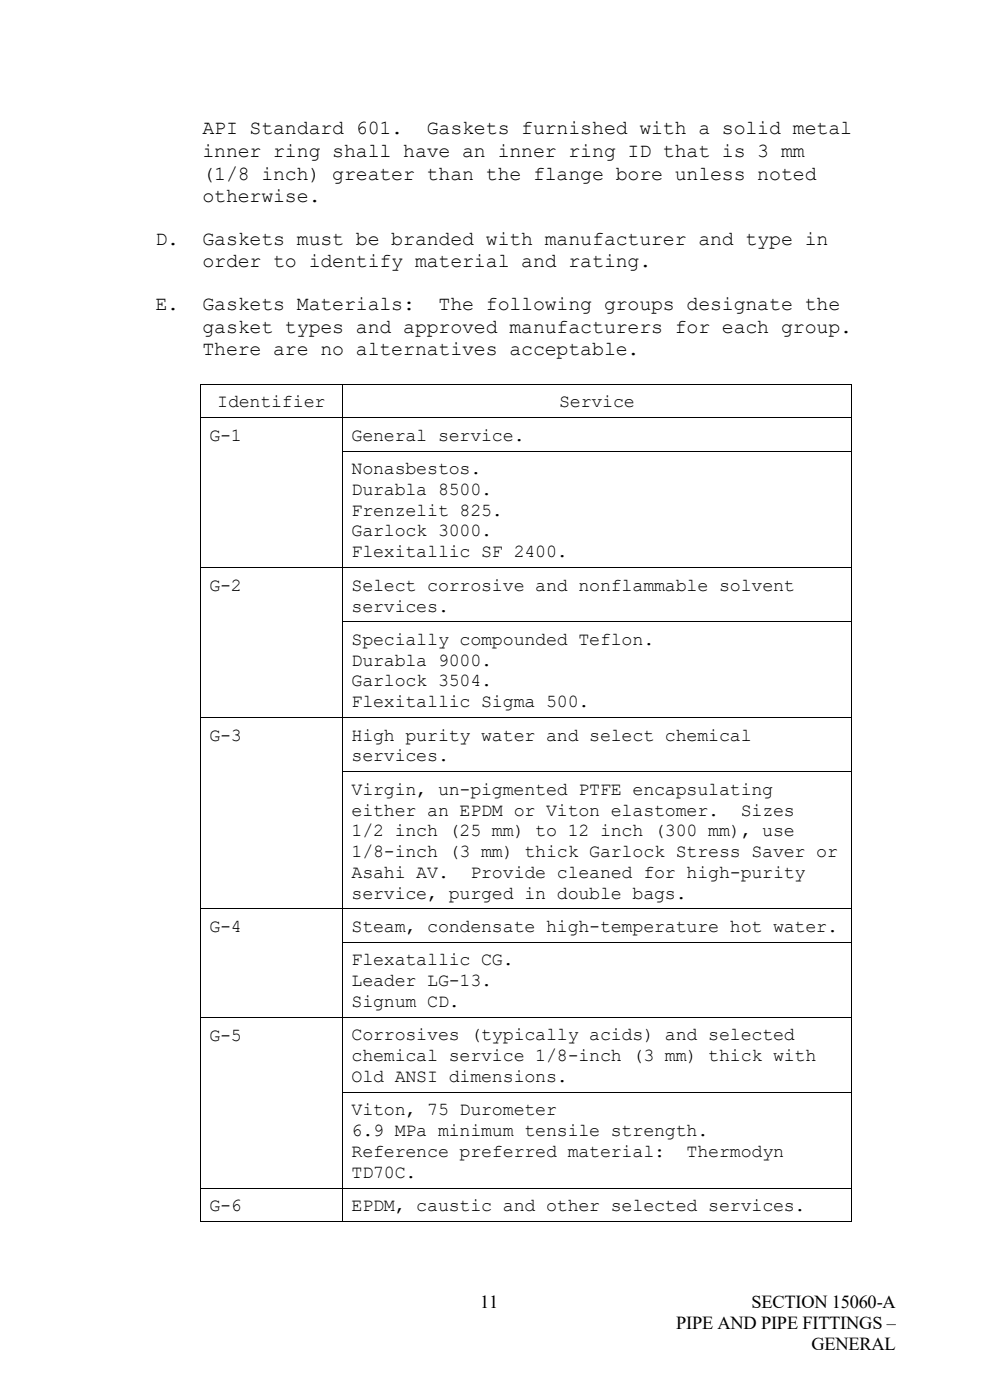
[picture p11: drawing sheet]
<svg xmlns="http://www.w3.org/2000/svg" width="210mm" height="297mm" viewBox="0 0 210 297" stroke-linecap="round" stroke-linejoin="round" font-family="sans-serif">
<defs><g id="words">
<g font-size="4.2">
<text x="43" y="28.5">API Standard 601.</text>
<text x="90.6" y="28.5">Gaskets furnished with a solid metal</text>
<text x="43" y="33.3">inner ring shall have an inner ring ID that is 3 mm</text>
<text x="43" y="38.1">(1/8 inch) greater than the flange bore unless noted</text>
<text x="43" y="42.9">otherwise.</text>
<text x="33" y="51.9">D.</text>
<text x="43" y="51.9">Gaskets must be branded with manufacturer and type in</text>
<text x="43" y="56.7">order to identify material and rating.</text>
<text x="33" y="65.8">E.</text>
<text x="43" y="65.8">Gaskets Materials:</text>
<text x="93" y="65.8">The following groups designate the</text>
<text x="43" y="70.6">gasket types and approved manufacturers for each group.</text>
<text x="43" y="75.4">There are no alternatives acceptable.</text>
</g>
<g font-size="3.9">
<text x="46.1" y="86.4">Identifier</text>
<text x="118.6" y="86.4">Service</text>
<text x="44.4" y="93.6">G-1</text>
<text x="74.6" y="93.6">General service.</text>
<text x="74.6" y="100.6">Nonasbestos.</text>
<text x="74.6" y="105">Durabla 8500.</text>
<text x="74.6" y="109.4">Frenzelit 825.</text>
<text x="74.6" y="113.8">Garlock 3000.</text>
<text x="74.6" y="118.2">Flexitallic SF 2400.</text>
<text x="44.4" y="125.4">G-2</text>
<text x="74.6" y="125.3">Select corrosive and nonflammable solvent</text>
<text x="74.6" y="129.8">services.</text>
<text x="74.6" y="136.8">Specially compounded Teflon.</text>
<text x="74.6" y="141.3">Durabla 9000.</text>
<text x="74.6" y="145.6">Garlock 3504.</text>
<text x="74.6" y="150">Flexitallic Sigma 500.</text>
<text x="44.4" y="157.2">G-3</text>
<text x="74.6" y="157.1">High purity water and select chemical</text>
<text x="74.6" y="161.5">services.</text>
<text x="74.6" y="168.7">Virgin, un-pigmented PTFE encapsulating</text>
<text x="74.6" y="173.1">either an EPDM or Viton elastomer.</text>
<text x="157.1" y="173.1">Sizes</text>
<text x="74.6" y="177.5">1/2 inch (25 mm) to 12 inch (300 mm), use</text>
<text x="74.6" y="181.9">1/8-inch (3 mm) thick Garlock Stress Saver or</text>
<text x="74.6" y="190.7">service, purged in double bags.</text>
<text x="74.6" y="186.3">Asahi AV.</text>
<text x="99.8" y="186.3">Provide cleaned for high-purity</text>
<text x="44.4" y="197.8">G-4</text>
<text x="74.6" y="197.8">Steam, condensate high-temperature hot water.</text>
<text x="74.6" y="204.9">Flexatallic CG.</text>
<text x="74.6" y="209.3">Leader LG-13.</text>
<text x="74.6" y="213.7">Signum CD.</text>
<text x="44.4" y="220.8">G-5</text>
<text x="74.6" y="220.8">Corrosives (typically acids) and selected</text>
<text x="74.6" y="225.2">chemical service 1/8-inch (3 mm) thick with</text>
<text x="74.6" y="229.6">Old ANSI dimensions.</text>
<text x="74.6" y="236.7">Viton, 75 Durometer</text>
<text x="74.6" y="241.1">6.9 MPa minimum tensile strength.</text>
<text x="74.6" y="245.5">Reference preferred material:</text>
<text x="145.6" y="245.5">Thermodyn</text>
<text x="74.6" y="249.9">TD70C.</text>
<text x="44.4" y="257">G-6</text>
<text x="74.6" y="257">EPDM, caustic and other selected services.</text>
<text x="101.9" y="277.5">11</text>
<text x="143.5" y="281.9">PIPE AND PIPE FITTINGS –</text>
<text x="159.4" y="277.5">SECTION 15060-A</text>
<text x="172.2" y="286.4">GENERAL</text>
</g>
</g></defs>
<g fill="#000">
<path d="M42.4 81.4h.2v.2h-.2zM42.4 88.6h.2v.1h-.2zM42.4 95.7h.2v.1h-.2zM72.6 81.4h.1v.2h-.1zM72.6 88.6h.1v.1h-.1zM72.6 95.7h.1v.1h-.1zM180.5 81.4h.2v.2h-.2zM180.5 88.6h.2v.1h-.2zM180.5 95.7h.2v.1h-.2zM42.4 120.4h.2v.1h-.2zM42.4 131.9h.2v.1h-.2zM72.6 120.4h.1v.1h-.1z"/>
<path d="M72.6 131.9h.1v.1h-.1zM180.5 120.4h.2v.1h-.2zM180.5 131.9h.2v.1h-.2zM42.4 152.2h.2v.2h-.2zM72.6 152.2h.1v.2h-.1zM180.5 152.2h.2v.2h-.2zM42.4 163.7h.2v.2h-.2zM72.6 163.7h.1v.2h-.1zM180.5 163.7h.2v.2h-.2zM42.4 192.8h.2v.2h-.2zM72.6 192.8h.1v.2h-.1zM180.5 192.8h.2v.2h-.2z"/>
<path d="M42.4 199.9h.2v.2h-.2zM42.4 215.8h.2v.2h-.2zM72.6 199.9h.1v.2h-.1zM72.6 215.8h.1v.2h-.1zM180.5 199.9h.2v.2h-.2zM180.5 215.8h.2v.2h-.2zM42.4 231.7h.2v.2h-.2zM72.6 231.7h.1v.2h-.1zM180.5 231.7h.2v.2h-.2zM42.4 252h.2v.2h-.2zM42.4 259.1h.2v.2h-.2zM72.6 252h.1v.2h-.1z"/>
<path d="M72.6 259.1h.1v.2h-.1zM180.5 252h.2v.2h-.2zM180.5 259.1h.2v.2h-.2z"/>
</g>
<g fill="none" stroke="#000" stroke-width=".21">
<path d="M42.5 81.6v7M42.5 88.7v7M42.5 95.8v24.6M42.6 81.5h30M42.6 88.6h30M72.6 81.6v7M72.6 88.7v7M72.6 95.8v24.6M72.7 81.5h107.8M72.7 88.6h107.8M72.7 95.8h107.8M180.6 81.6v7"/>
<path d="M180.6 88.7v7M180.6 95.8v24.6M42.5 120.5v11.4M42.5 132v20.2M42.6 120.4h30M72.6 120.5v11.4M72.6 132v20.2M72.7 120.4h107.8M72.7 132h107.8M180.6 120.5v11.4M180.6 132v20.2M42.5 152.4v11.3"/>
<path d="M42.6 152.3h30M72.6 152.4v11.3M72.7 152.3h107.8M180.6 152.4v11.3M42.5 163.9v28.9M72.6 163.9v28.9M72.7 163.8h107.8M180.6 163.9v28.9M42.5 193v6.9M42.6 192.9h30M72.6 193v6.9M72.7 192.9h107.8"/>
<path d="M72.7 200h107.8M180.6 193v6.9M42.5 200.1v15.7M42.5 216v15.7M42.6 215.9h30M72.6 200.1v15.7M72.6 216v15.7M72.7 215.9h107.8M180.6 200.1v15.7M180.6 216v15.7M42.5 231.9v20.1M72.6 231.9v20.1"/>
<path d="M72.7 231.8h107.8M180.6 231.9v20.1M42.5 252.2v6.9M42.6 252.1h30M42.6 259.2h30M72.6 252.2v6.9M72.7 252.1h107.8M72.7 259.2h107.8M180.6 252.2v6.9"/>
</g>
<use href="#words"/>
</svg>
